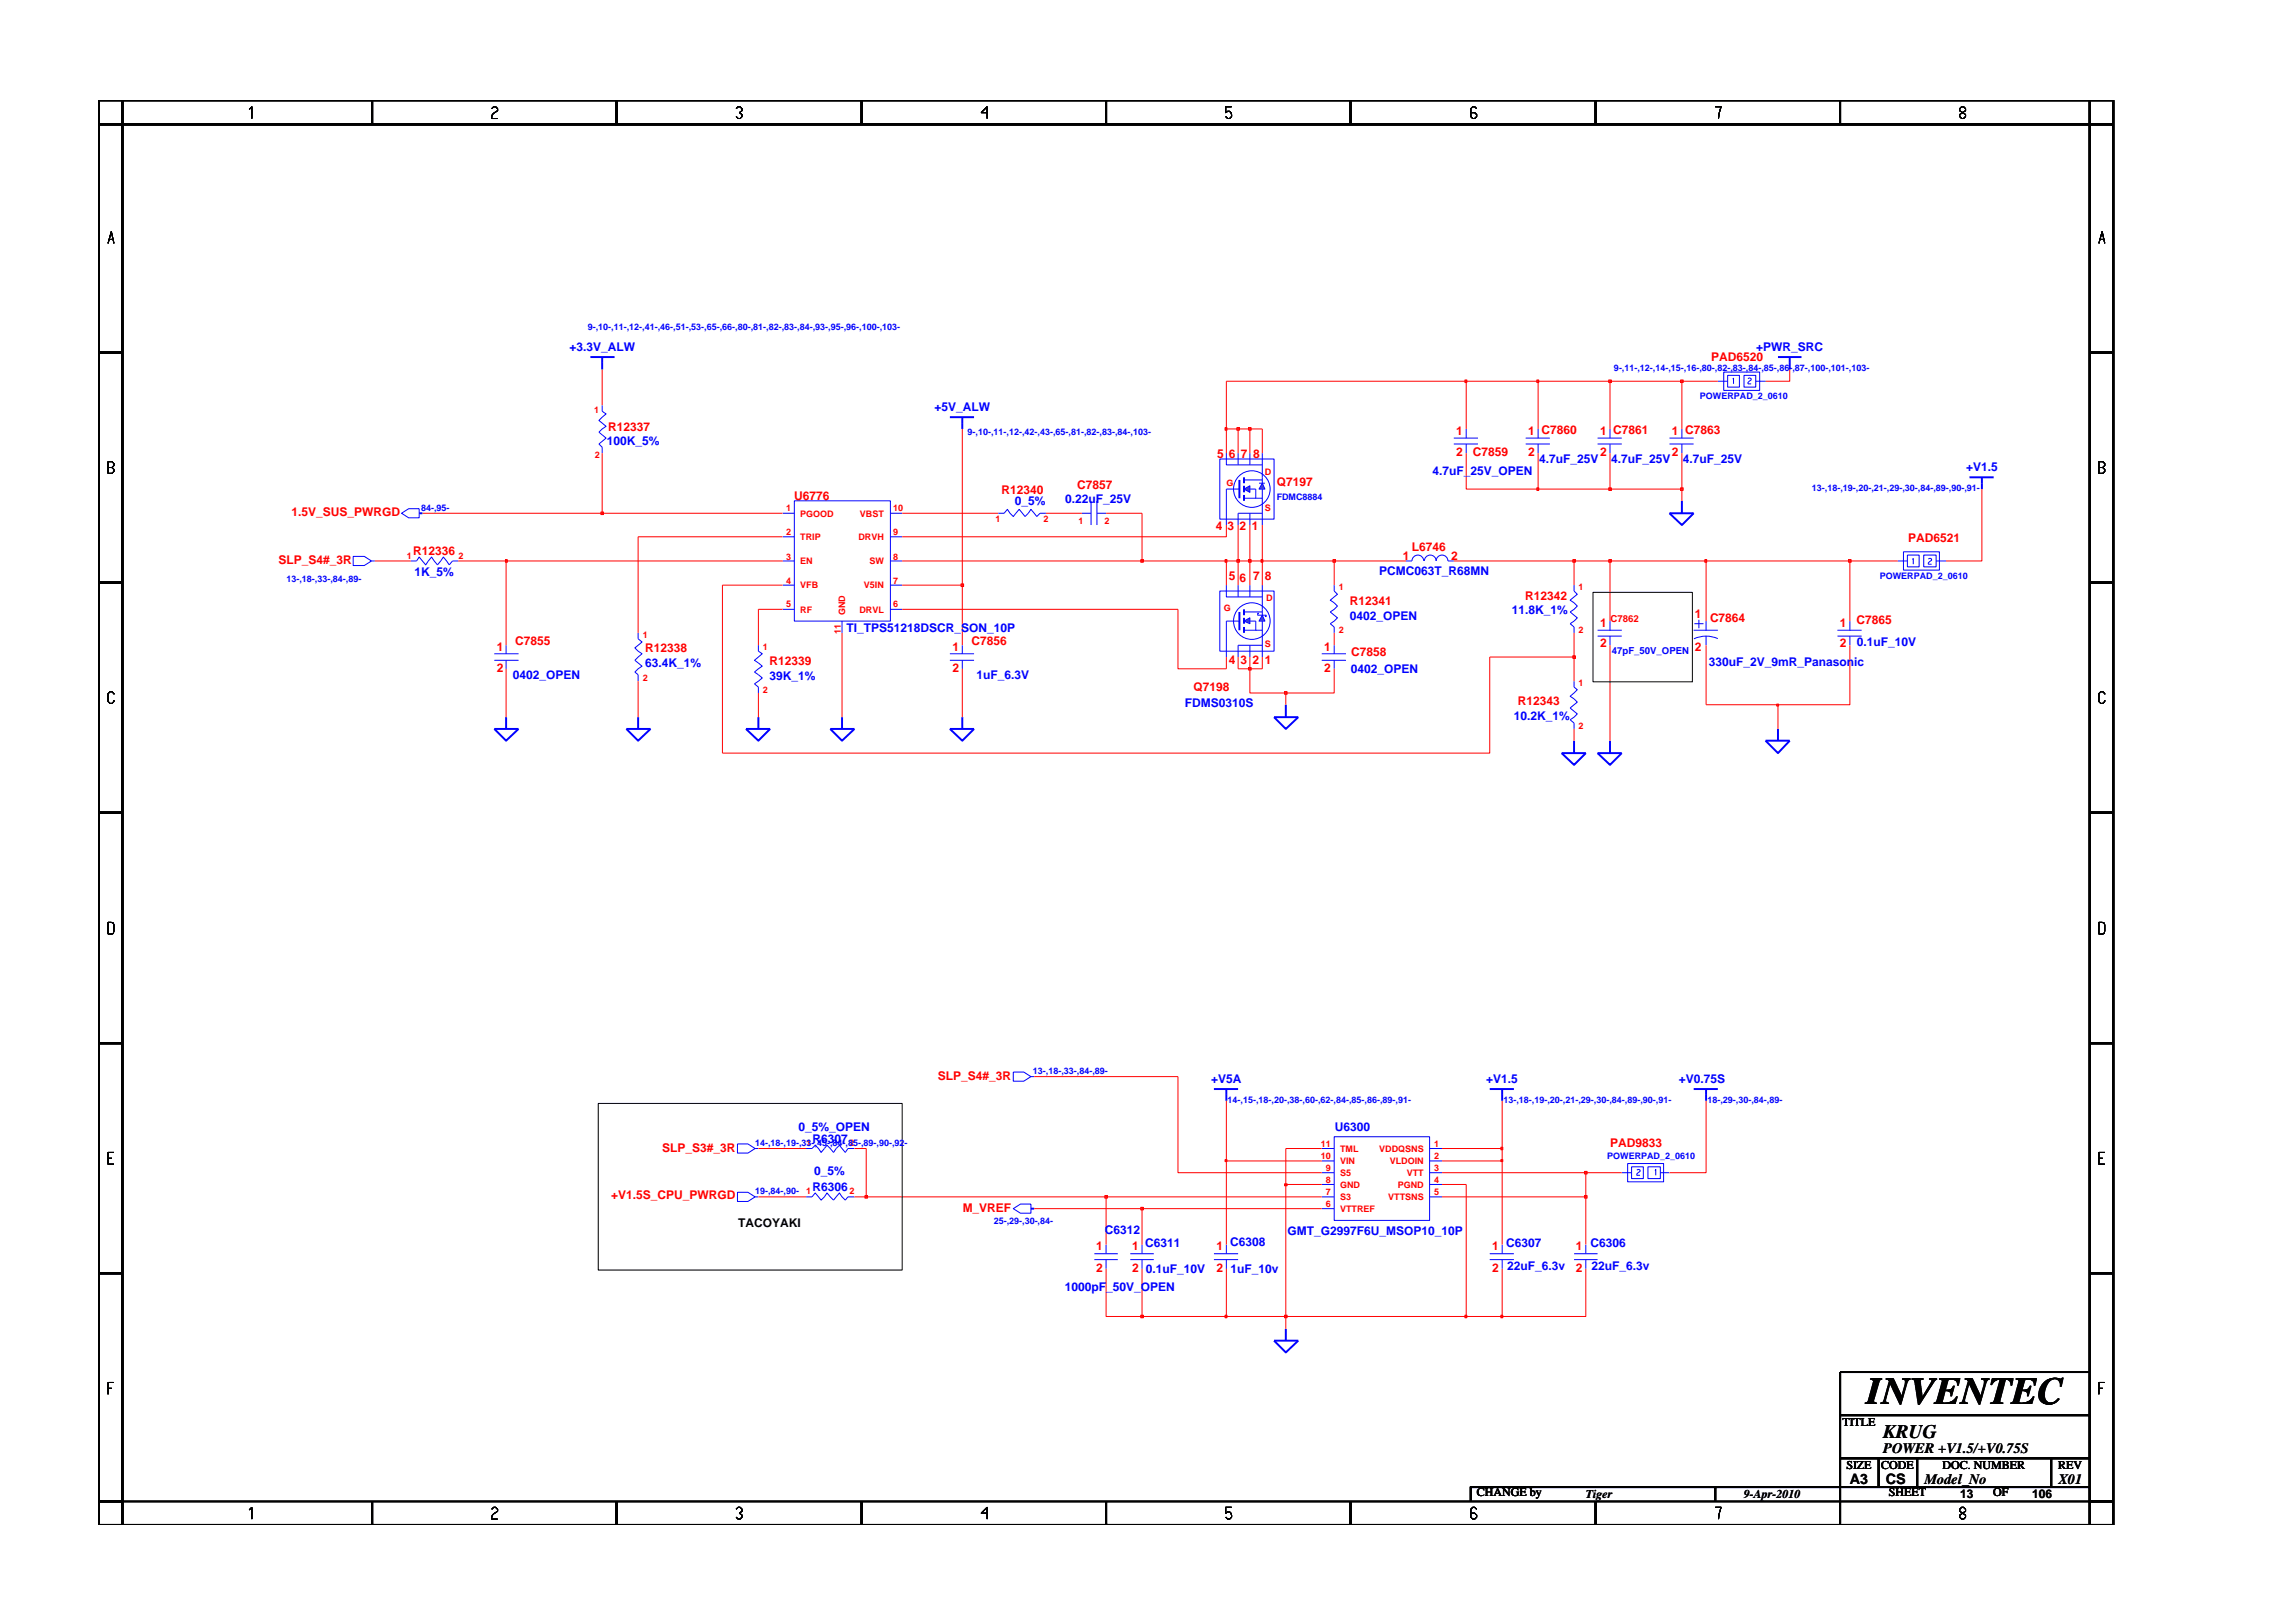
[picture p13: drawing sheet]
<svg xmlns="http://www.w3.org/2000/svg" width="297mm" height="210mm" viewBox="0 0 297 210" stroke-linecap="round" stroke-linejoin="round" font-family="sans-serif">
<defs><g id="words">
<text font-size="5" x="241.8" y="181.9">INVENTEC</text>
<text font-size="2.5" x="244" y="186.3">KRUG</text>
<g font-size="1.9">
<text x="244" y="188.2">POWER +V1.5/+V0.75S</text>
<text x="239.6" y="192.2">A3</text>
<text x="244.3" y="192.3">CS</text>
<text x="249.3" y="192.2">Model_No</text>
<text x="266.6" y="192.2">X01</text>
</g>
<g font-size="1.6" fill="#00f">
<text x="73.8" y="45.5">+3.3V_ALW</text>
<text x="227.5" y="45.5">+PWR_SRC</text>
<text x="121.1" y="53.3">+5V_ALW</text>
<text x="78.6" y="57.7">100K_5%</text>
<text x="131.5" y="65.5">0_5%</text>
<text x="138" y="65.1">0.22uF_25V</text>
<text x="185.6" y="61.5">4.7uF_25V_OPEN</text>
<text x="199.4" y="60">4.7uF_25V</text>
<text x="208.7" y="60">4.7uF_25V</text>
<text x="218" y="60">4.7uF_25V</text>
<text x="254.7" y="61.1">+V1.5</text>
<text x="53.7" y="74.6">1K_5%</text>
<text x="178.7" y="74.5">PCMC063T_R68MN</text>
<text x="109.7" y="81.8">TI_TPS51218DSCR_SON_10P</text>
<text x="174.9" y="80.4">0402_OPEN</text>
<text x="195.9" y="79.5">11.8K_1%</text>
<text x="240.5" y="83.7">0.1uF_10V</text>
<text x="66.4" y="88">0402_OPEN</text>
<text x="83.6" y="86.4">63.4K_1%</text>
<text x="99.7" y="88.1">39K_1%</text>
<text x="126.5" y="88">1uF_6.3V</text>
<text x="175" y="87.2">0402_OPEN</text>
<text x="221.4" y="86.3">330uF_2V_9mR_Panasonic</text>
<text x="153.5" y="91.6">FDMS0310S</text>
<text x="196.1" y="93.2">10.2K_1%</text>
<text x="156.9" y="140.2">+V5A</text>
<text x="192.5" y="140.2">+V1.5</text>
<text x="217.5" y="140.3">+V0.75S</text>
<text x="103.4" y="146.5">0_5%_OPEN</text>
<text x="105.3" y="148">R6307</text>
<text x="172.9" y="146.5">U6300</text>
<text x="105.3" y="154.3">R6306</text>
<text x="105.5" y="152.3">0_5%</text>
<text x="143.1" y="159.9">C6312</text>
<text x="148.4" y="161.6">C6311</text>
<text x="159.4" y="161.4">C6308</text>
<text x="166.8" y="160">GMT_G2997F6U_MSOP10_10P</text>
<text x="195.1" y="161.6">C6307</text>
<text x="206" y="161.6">C6306</text>
<text x="137.9" y="167.3">1000pF_50V_OPEN</text>
<text x="148.4" y="164.9">0.1uF_10V</text>
<text x="159.4" y="164.9">1uF_10v</text>
<text x="195.2" y="164.6">22uF_6.3v</text>
<text x="206.2" y="164.6">22uF_6.3v</text>
</g>
<g font-size="1.6" fill="#f00">
<text x="221.7" y="46.8">PAD6520</text>
<text x="78.8" y="55.8">R12337</text>
<text x="157.7" y="59.3">5</text>
<text x="159.2" y="59.3">6</text>
<text x="160.7" y="59.3">7</text>
<text x="162.3" y="59.3">8</text>
<text x="188.6" y="56.3">1</text>
<text x="188.6" y="59.1">2</text>
<text x="190.8" y="59.1">C7859</text>
<text x="198" y="56.3">1 C7860</text>
<text x="198" y="59.1">2</text>
<text x="207.3" y="56.3">1 C7861</text>
<text x="207.3" y="59.1">2</text>
<text x="216.6" y="59.1">2</text>
<text x="216.6" y="56.3">1 C7863</text>
<text x="102.9" y="64.7">U6776</text>
<text x="129.7" y="64">R12340</text>
<text x="139.6" y="63.3">C7857</text>
<text x="165.4" y="62.9">Q7197</text>
<text x="37.8" y="66.8">1.5V_SUS_PWRGD</text>
<text x="53.5" y="71.9">R12336</text>
<text x="157.5" y="68.6">4</text>
<text x="159" y="68.6">3</text>
<text x="160.6" y="68.6">2</text>
<text x="162.2" y="68.6">1</text>
<text x="182.9" y="71.3">L6746</text>
<text x="247.2" y="70.2">PAD6521</text>
<text x="36.1" y="73.1">SLP_S4#_3R</text>
<text x="159.2" y="75.2">5</text>
<text x="160.6" y="75.4">6</text>
<text x="162.3" y="75.2">7</text>
<text x="163.8" y="75.2">8</text>
<text x="181.7" y="72.5">1</text>
<text x="188" y="72.5">2</text>
<text x="197.6" y="77.8">R12342</text>
<text x="66.7" y="83.5">C7855</text>
<text x="125.8" y="83.5">C7856</text>
<text x="174.9" y="78.4">R12341</text>
<text x="207.3" y="81.2">1</text>
<text x="207.3" y="83.9">2</text>
<text x="219.6" y="80">1</text>
<text x="221.5" y="80.5">C7864</text>
<text x="238.3" y="81.2">1</text>
<text x="238.3" y="83.9">2</text>
<text x="240.5" y="80.8">C7865</text>
<text x="64.4" y="84.4">1</text>
<text x="64.4" y="87">2</text>
<text x="83.6" y="84.5">R12338</text>
<text x="99.7" y="86.1">R12339</text>
<text x="123.4" y="84.4">1</text>
<text x="123.4" y="87">2</text>
<text x="154.6" y="89.5">Q7198</text>
<text x="159.2" y="86.1">4</text>
<text x="160.7" y="86.1">3</text>
<text x="162.2" y="86.1">2</text>
<text x="163.8" y="86.1">1</text>
<text x="171.5" y="84.4">1</text>
<text x="171.5" y="87">2</text>
<text x="175" y="85">C7858</text>
<text x="219.6" y="84.4">2</text>
<text x="196.6" y="91.4">R12343</text>
<text x="121.5" y="139.9">SLP_S4#_3R</text>
<text x="85.8" y="149.2">SLP_S3#_3R</text>
<text x="208.6" y="148.6">PAD9833</text>
<text x="79.2" y="155.4">+V1.5S_CPU_PWRGD</text>
<text x="124.7" y="157">M_VREF</text>
<text x="142" y="162">1</text>
<text x="146.7" y="162">1</text>
<text x="157.6" y="162">1</text>
<text x="193.3" y="162">1</text>
<text x="204.1" y="162">1</text>
<text x="142" y="164.7">2</text>
<text x="146.7" y="164.7">2</text>
<text x="157.6" y="164.7">2</text>
<text x="193.3" y="164.7">2</text>
<text x="204.1" y="164.7">2</text>
</g>
<g font-size="1.6">
<text x="95.6" y="159">TACOYAKI</text>
<text x="238.7" y="184.8">TITLE</text>
<text x="239.2" y="190.4">SIZE</text>
<text x="243.7" y="190.4">CODE</text>
<text x="251.7" y="190.4">DOC. NUMBER</text>
<text x="266.6" y="190.4">REV</text>
<text x="191.3" y="193.8">CHANGE by</text>
<text x="205.4" y="194.1">Tiger</text>
<text x="225.9" y="194.1">9-Apr-2010</text>
<text x="244.7" y="193.8">SHEET</text>
<text x="253.9" y="194.1">13</text>
<text x="258.2" y="193.8">OF</text>
<text x="263.3" y="194.1">106</text>
</g>
<g font-size="1.2" fill="#00f">
<text x="76.1" y="42.7">9-,10-,11-,12-,41-,46-,51-,53-,65-,66-,80-,81-,82-,83-,84-,93-,95-,96-,100-,103-</text>
<text x="209.1" y="48.1">9-,11-,12-,14-,15-,16-,80-,82-,83-,84-,85-,86-,87-,100-,101-,103-</text>
<text x="220.2" y="51.7">POWERPAD_2_0610</text>
<text x="125.3" y="56.4">9-,10-,11-,12-,42-,43-,65-,81-,82-,83-,84-,103-</text>
<text x="165.4" y="64.7">FDMC8884</text>
<text x="234.7" y="63.6">13-,18-,19-,20-,21-,29-,30-,84-,89-,90-,91-</text>
<text x="54.6" y="66.2">84-,95-</text>
<text x="37.1" y="75.4">13-,18-,33-,84-,89-</text>
<text x="243.5" y="75">POWERPAD_2_0610</text>
<text x="208.8" y="84.7">47pF_50V_OPEN</text>
<text x="133.8" y="139.1">13-,18-,33-,84-,89-</text>
<text x="159" y="142.9">14-,15-,18-,20-,38-,60-,62-,84-,85-,86-,89-,91-</text>
<text x="194.8" y="142.9">13-,18-,19-,20-,21-,29-,30-,84-,89-,90-,91-</text>
<text x="221.2" y="142.9">18-,29-,30-,84-,89-</text>
<text x="97.8" y="148.4">14-,18-,19-,33-,45-,84-,85-,89-,90-,92-</text>
<text x="97.8" y="154.6">19-,84-,90-</text>
<text x="208.2" y="150.1">POWERPAD_2_0610</text>
<text x="128.7" y="158.6">25-,29-,30-,84-</text>
</g>
<g font-size="1.2" fill="#f00">
<text x="77" y="53.5">1</text>
<text x="77.1" y="59.3">2</text>
<text x="158.9" y="63">G</text>
<text x="163.9" y="61.5">D</text>
<text x="101.8" y="66.2">1</text>
<text x="101.8" y="69.4">2</text>
<text x="103.7" y="70">TRIP</text>
<text x="103.7" y="66.9">PGOOD</text>
<text x="111.2" y="70">DRVH</text>
<text x="111.4" y="66.9">VBST</text>
<text x="115.7" y="69.4">9</text>
<text x="115.7" y="66.2">10</text>
<text x="129" y="67.6">1</text>
<text x="135.2" y="67.6">2</text>
<text x="139.7" y="67.8">1</text>
<text x="143.1" y="67.8">2</text>
<text x="163.9" y="66.2">S</text>
<text x="52.7" y="72.4">1</text>
<text x="59.4" y="72.4">2</text>
<text x="101.8" y="72.5">3</text>
<text x="101.8" y="75.6">4</text>
<text x="103.7" y="73.1">EN</text>
<text x="103.7" y="76.2">VFB</text>
<text x="111.9" y="76.2">V5IN</text>
<text x="112.6" y="73.1">SW</text>
<text x="115.7" y="72.5">8</text>
<text x="115.7" y="75.6">7</text>
<text x="164" y="77.9">D</text>
<text x="173.4" y="76.5">1</text>
<text x="204.5" y="76.5">1</text>
<text x="83.3" y="82.7">1</text>
<text x="101.8" y="78.7">5</text>
<text x="103.7" y="79.4">RF</text>
<text x="108.9" y="82.1" transform="rotate(-90 108.9 82.1)">11</text>
<text x="109.5" y="79.7" transform="rotate(-90 109.5 79.7)">GND</text>
<text x="111.3" y="79.4">DRVL</text>
<text x="115.7" y="78.7">6</text>
<text x="158.5" y="79.2">G</text>
<text x="163.8" y="83.8">S</text>
<text x="173.4" y="82">2</text>
<text x="204.5" y="82">2</text>
<text x="208.6" y="80.6">C7862</text>
<text x="83.3" y="88.3">2</text>
<text x="98.8" y="84.2">1</text>
<text x="98.8" y="89.8">2</text>
<text x="204.5" y="88.8">1</text>
<text x="204.5" y="94.4">2</text>
<text x="104.4" y="148.4">1</text>
<text x="110" y="148.4">2</text>
<text x="171.1" y="148.6">11</text>
<text x="173.6" y="149.2">TML</text>
<text x="178.7" y="149.2">VDDQSNS</text>
<text x="185.8" y="148.6">1</text>
<text x="104.4" y="154.6">1</text>
<text x="110" y="154.6">2</text>
<text x="171.1" y="150.1">10</text>
<text x="171.8" y="153.3">8</text>
<text x="171.8" y="154.8">7</text>
<text x="171.8" y="151.8">9</text>
<text x="173.6" y="153.9">GND</text>
<text x="173.6" y="150.8">VIN</text>
<text x="173.6" y="155.5">S3</text>
<text x="173.6" y="152.3">S5</text>
<text x="179.8" y="155.5">VTTSNS</text>
<text x="180" y="150.8">VLDOIN</text>
<text x="181.1" y="153.9">PGND</text>
<text x="182.2" y="152.3">VTT</text>
<text x="185.8" y="153.3">4</text>
<text x="185.8" y="150.1">2</text>
<text x="185.8" y="151.8">3</text>
<text x="185.8" y="154.8">5</text>
<text x="171.8" y="156.4">6</text>
<text x="173.6" y="157">VTTREF</text>
</g>
</g></defs>
<g fill="none" stroke="#00f" stroke-width=".13">
<path d="M78 52.5v.8l.5 .3-.9 .9 .9 .7-.9 .8 .9 .8-.9 .7 .4 .4v.8M216.3 56.8h3.1M216.3 57.5h3.1M217.9 55.6v1.2M217.9 57.5v1.2M222.5 49.4h1.3M223.3 48.2h4.7v2.4h-4.7zM223.8 48.6h1.5v1.6h-1.5zM224.5 49.1l.1-.1v.7M225.9 48.6h1.5v1.6h-1.5zM226.4 49.1l.3-.1 .2 .1v.1a.58 .58 0 0 0-.5 .5h.5M227.4 49.4h1.3"/>
<path d="M52 66.5l.9-.6h1.4v1.2h-1.4zM158.9 63.4h1.7M172.8 75.8v.8l.5 .4-1 .8 1 .7-1 .8 1 .7-1 .8 .5 .4v.8M182.1 72.7h.8a.76 .76 0 0 1 .8-.8 .76 .76 0 0 1 .7 .8M184.5 72.7a.76 .76 0 0 1 .8-.8 .76 .76 0 0 1 .7 .8 .76 .76 0 0 1 .8-.8 .76 .76 0 0 1 .8 .8h.7M203.9 75.8v.8l.4 .4-.9 .8 .9 .7-.9 .8 .9 .7-.9 .8 .5 .4v.8M171.2 84.7h3.2M171.2 85.5h3.2M172.8 83.6v1.1M172.8 85.5v1.1M219.4 81.6h3.1M219.5 80.8h1.2"/>
<path d="M220.1 80.3v1.1M221 80.5v1.1M221 82.4v1.2M222.5 82.7a3.7 3.7 0 0 0-3.1 .1M238 81.6h3.2M238 82.4h3.2M239.6 80.5v1.1M239.6 82.4v1.2M210.1 151.9h1.3M210.8 150.7h4.7v2.4h-4.7zM211.4 151.2h1.5v1.5h-1.5zM212 151.6l.3-.1 .2 .1v.2a.58 .58 0 0 0-.5 .5h.5"/>
<path d="M213.5 151.2h1.6v1.5h-1.6zM214.4 151.7l.1-.2v.8M215.1 151.9h1.2"/>
</g>
<path d="M76.5 46.3h3.1M78 46.3v1.6M230.3 46.3h3.1M231.8 46.3v1.6M54.3 66.5h.4M160.6 62.2v2.3M216.3 66.5h3.1l-1.5 1.5zM217.9 64.9v1.6M123 94.4h3.2l-1.5 1.6zM124.7 92.9v1.5M165 173.7h3.2l-1.6 1.5zM166.6 172.2v1.5" fill="none" stroke="#00f" stroke-width=".25"/>
<path d="M163.5 62.6l.4 .8h-.8z" fill="#3c3cc8"/>
<path d="M163.1 62.6h.8M163.5 62.6l.4 .8h-.8z" fill="none" stroke="#00f" stroke-width=".13"/>
<path d="M161.1 63.4l.8-.5v.9z" fill="#3c3cc8"/>
<g fill="none" stroke="#00f" stroke-width=".13">
<path d="M158 59.5h7v7.8h-7zM158.9 58.7v1.5h4.6M160.4 58.7v1.5M161.9 58.7v1.5M163.5 58.7v3.9M158.9 63.4v4.6M161.1 63.4l.8-.5v.9zM161.1 64.5h2.4M161.1 62.2h2.4M161.9 63.4h.8v1.1M161.9 66.5v1.5M163.5 63.4v4.6"/>
<path d="M163.5 66.5h-3.1v1.5M82.7 82v.7l.5 .5-1 .7 1 .8-1 .8 1 .8-1 .8 .5 .3v.9M98.2 83.6v.8l.5 .3-1 .8 1 .8-1 .8 1 .7-1 .8 .5 .4v.8M123 84.7h3.2M123 85.5h3.2M124.7 83.6v1.1M124.7 85.5v1.1M158.9 80.5h1.7"/>
<circle cx="162.2" cy="63.4" r="2.37"/>
</g>
<path d="M160.6 79.3v2.3M161.1 61.8v.8M161.1 62.9v.9M161.1 64.1v.8M81.1 94.4h3.2l-1.6 1.6zM82.7 92.9v1.5M96.6 94.4h3.2l-1.6 1.6zM98.2 92.9v1.5M107.6 94.4h3.1l-1.6 1.6zM109.1 92.9v1.5" fill="none" stroke="#00f" stroke-width=".25"/>
<path d="M163.5 79.7l.4 .8h-.8z" fill="#3c3cc8"/>
<path d="M163.1 79.7h.8M163.5 79.7l.4 .8h-.8z" fill="none" stroke="#00f" stroke-width=".13"/>
<path d="M161.1 80.5l.8-.5v.8z" fill="#3c3cc8"/>
<g fill="none" stroke="#00f" stroke-width=".13">
<path d="M188.3 56.8h3.2M188.3 57.5h3.2M189.9 55.6v1.2M189.9 57.5v1.2M197.6 56.8h3.2M197.6 57.5h3.2M199.2 55.6v1.2M199.2 57.5v1.2M207 56.8h3.1M207 57.5h3.1M208.6 55.6v1.2M208.6 57.5v1.2"/>
<path d="M45.7 72.1h1.5l.9 .6-.9 .6h-1.5zM48.1 72.7h.4M53.2 72.7h.8l.3-.5 .8 1 .8-1 .8 1 .7-1 .8 1 .4-.5h.8M101.4 72.7h1.5M101.4 66.5h1.5M101.4 69.5h1.5M101.4 75.8h1.5M101.4 78.9h1.5M102.9 64.9h12.4v15.6h-12.4zM115.3 72.7h1.6M115.3 66.5h1.6M115.3 69.5h1.6"/>
<path d="M115.3 75.8h1.6M115.3 78.9h1.6M129.3 66.5h.8l.4-.5 .8 .9 .7-.9 .8 .9 .7-.9 .8 .9 .4-.4h.8M140.2 66.5h1.1M141.3 64.9v3.1M142.1 66.5h1.2M142.1 64.9v3.1M158 76.6h7v7.8h-7zM158.9 75.8v1.5h4.6M160.4 75.8v1.5M161.1 79.3h2.4M161.9 75.8v1.5"/>
<path d="M163.1 79.4h-.2v.3h.2M163.5 75.8v3.9M163.9 79.7h.1v.2h-.1M245.8 72.7h1.3M246.6 71.5h4.6v2.4h-4.6zM247.1 71.9h1.5v1.5h-1.5zM247.8 72.5v-.2v.8M249.2 71.9h1.6v1.5h-1.6zM249.8 72.4l.2-.1 .2 .1v.2a.58 .58 0 0 0-.4 .5h.4M250.8 72.7h1.3M64 84.7h3.2M64 85.5h3.2"/>
<path d="M65.6 83.6v1.1M65.6 85.5v1.1M109.1 80.5v1.5M158.9 80.5v4.6M161.1 80.5l.8-.5v.8zM161.1 81.6h2.4M161.9 80.5h.8v1.1M161.9 83.6v1.5M163.5 80.5v4.6M163.5 83.6h-3.1v1.5M203.9 88.3v.7l.4 .4-.9 .8 .9 .8-.9 .7 .9 .8-.9 .7 .5 .5v.7M207 81.6h3.1"/>
<path d="M207 82.4h3.1M208.6 80.5v1.1M208.6 82.4v1.2M131.3 138.9h1.3l.9 .6-.9 .6h-1.3zM133.5 139.5h.5M95.5 148.2h1.4l.9 .6-.9 .6h-1.4zM95.5 154.5h1.4l.9 .6-.9 .5h-1.4zM97.8 148.8h.4M97.8 155.1h.4M104.4 155.1h.8l.4-.6 .8 1 .7-1 .9 1 .7-1 .8 1 .3-.4h.9M104.4 148.8h.8l.4-.4 .8 .9 .7-.9 .9 .9 .7-.9 .8 .9 .3-.5h.9M131.3 156.6l.9-.6h1.3v1.2h-1.3z"/>
<path d="M171.2 148.8h1.6M171.2 150.4h1.6M171.2 151.9h1.6M171.2 153.4h1.6M171.2 155.1h1.6M171.2 156.6h1.6M172.8 147.3h12.4v10.8h-12.4zM185.2 148.8h1.6M185.2 150.4h1.6M185.2 151.9h1.6M185.2 153.4h1.6M185.2 155.1h1.6"/>
<path d="M141.8 162.4h3M141.8 163.2h3M143.3 161.2v1.2M143.3 163.2v1.2M146.4 162.4h3.1M146.4 163.2h3.1M147.9 161.2v1.2M147.9 163.2v1.2M157.3 162.4h3.1M157.3 163.2h3.1M158.9 161.2v1.2M158.9 163.2v1.2"/>
<path d="M193 162.4h3.1M193 163.2h3.1M194.6 161.2v1.2M194.6 163.2v1.2M203.9 162.4h3.1M203.9 163.2h3.1M205.4 161.2v1.2M205.4 163.2v1.2"/>
<circle cx="162.2" cy="80.5" r="2.37"/>
</g>
<g fill="none" stroke="#00f" stroke-width=".25">
<path d="M123 54h3.2M124.7 54v1.6M161.1 78.9v.8M255.1 61.8h3.2M256.7 61.8v1.6M64 94.4h3.2l-1.6 1.6zM65.6 92.9v1.5M161.1 80v.8M161.1 81.2v.8M165 92.9h3.2l-1.6 1.5zM166.6 91.3v1.6M202.3 97.6h3.1l-1.5 1.5z"/>
<path d="M203.9 96v1.6M207 97.6h3.1l-1.5 1.5zM208.6 96v1.6M228.7 96h3.1l-1.5 1.6zM230.3 94.4v1.6M133.5 156.6h.5M157.3 141.1h3.1M158.9 141.1v1.5M193 141.1h3.1M194.6 141.1v1.5M219.4 141.1h3.1M221 141.1v1.5"/>
</g>
<path d="M143.3 164.4v6.1h4.6M166.6 170.5v1.7" fill="none" stroke="#f00" stroke-width=".13"/>
<path d="M147.8 170.4h.3v.3h-.3z" fill-rule="evenodd" fill="#8e2323"/>
<path d="M147.8 170.4h.3v.3h-.3zM147.9 164.4v6.1h11" fill="none" stroke="#f00" stroke-width=".13"/>
<path d="M158.7 170.4h.2v.3h-.2z" fill="#8e2323"/>
<path d="M158.7 170.4h.2v.3h-.2zM158.9 164.4v6.1h7.7" fill="none" stroke="#f00" stroke-width=".13"/>
<path d="M166.4 170.4h.3v.3h-.3z" fill-rule="evenodd" fill="#8e2323"/>
<path d="M166.6 153.4v17.1h23.3M166.4 170.4h.3v.3h-.3z" fill="none" stroke="#f00" stroke-width=".13"/>
<path d="M189.8 170.4h.2v.3h-.2z" fill-rule="evenodd" fill="#8e2323"/>
<path d="M189.9 153.4v17.1h4.7M189.8 170.4h.2v.3h-.2z" fill="none" stroke="#f00" stroke-width=".13"/>
<path d="M194.4 170.4h.3v.3h-.3z" fill-rule="evenodd" fill="#8e2323"/>
<path d="M134 156.6h13.9v4.6M143.3 155.1v6.1M158.9 150.4v10.8M194.6 150.4v10.8M205.4 155.1v6.1M194.4 170.4h.3v.3h-.3zM194.6 164.4v6.1h10.8v-6.1" fill="none" stroke="#f00" stroke-width=".13"/>
<path d="M147.8 156.4h.3v.3h-.3z" fill="#8e2323"/>
<path d="M98.2 155.1h6.2M110.7 155.1h1.5M147.8 156.4h.3v.3h-.3zM147.9 156.6h23.3" fill="none" stroke="#f00" stroke-width=".13"/>
<path d="M112 154.9h.4v.3h-.4z" fill="#8e2323"/>
<path d="M112 154.9h.4v.3h-.4zM112.2 148.8v6.3h31.1" fill="none" stroke="#f00" stroke-width=".13"/>
<path d="M143.1 154.9h.4v.3h-.4z" fill-rule="evenodd" fill="#8e2323"/>
<path d="M143.1 154.9h.4v.3h-.4zM143.3 155.1h27.9M186.8 155.1h18.6" fill="none" stroke="#f00" stroke-width=".13"/>
<path d="M205.3 154.9h.3v.3h-.3z" fill-rule="evenodd" fill="#8e2323"/>
<path d="M205.3 154.9h.3v.3h-.3zM205.4 151.9v3.2" fill="none" stroke="#f00" stroke-width=".13"/>
<path d="M166.4 153.4h.3v.2h-.3z" fill-rule="evenodd" fill="#8e2323"/>
<path d="M152.6 139.5v12.4h18.6M166.4 153.4h.3v.2h-.3zM166.6 148.8v4.6h4.6M186.8 153.4h3.1M186.8 151.9h18.6" fill="none" stroke="#f00" stroke-width=".13"/>
<path d="M205.3 151.8h.3v.3h-.3z" fill="#8e2323"/>
<path d="M205.3 151.8h.3v.3h-.3zM205.4 151.9h4.7M221 142.6v9.3h-4.7" fill="none" stroke="#f00" stroke-width=".13"/>
<path d="M158.7 150.2h.2v.3h-.2z" fill="#8e2323"/>
<path d="M158.7 150.2h.2v.3h-.2zM158.9 142.6v7.8h12.3M186.8 150.4h7.8" fill="none" stroke="#f00" stroke-width=".13"/>
<path d="M194.4 150.2h.3v.3h-.3z" fill-rule="evenodd" fill="#8e2323"/>
<path d="M98.2 148.8h6.2M110.7 148.8h1.5M166.6 148.8h4.6M186.8 148.8h7.8v1.6M194.4 150.2h.3v.3h-.3z" fill="none" stroke="#f00" stroke-width=".13"/>
<path d="M194.4 148.6h.3v.4h-.3z" fill-rule="evenodd" fill="#8e2323"/>
<g fill="none" stroke="#f00" stroke-width=".13">
<path d="M93.6 75.8v21.8h99.4v-12.5M65.6 86.6v6.3M82.7 88.3v4.6M98.2 89.8v3.1M109.1 82v10.9M124.7 86.6v6.3M166.6 89.8v1.5M203.9 94.4v1.6M208.6 83.6v12.4M221 83.6v7.7h9.3v3.1M134 139.5h18.6M194.4 148.6h.3v.4h-.3z"/>
<path d="M194.6 142.6v6.2"/>
</g>
<path d="M230.2 91.2h.2v.3h-.2z" fill-rule="evenodd" fill="#8e2323"/>
<path d="M161.9 86.6v3.2h4.7M230.2 91.2h.2v.3h-.2zM239.6 83.6v7.7h-9.3" fill="none" stroke="#f00" stroke-width=".13"/>
<path d="M166.4 89.6h.3v.3h-.3z" fill="#8e2323"/>
<path d="M152.6 78.9v7.7h6.3v-1.5M160.4 85.1v1.5h1.5M166.4 89.6h.3v.3h-.3zM172.8 86.6v3.2h-6.2M203.9 85.1v3.2" fill="none" stroke="#f00" stroke-width=".13"/>
<path d="M161.7 86.5h.4v.3h-.4z" fill-rule="evenodd" fill="#8e2323"/>
<path d="M161.7 86.5h.4v.3h-.4zM161.9 85.1v1.5h1.6v-1.5M193 85.1h10.9" fill="none" stroke="#f00" stroke-width=".13"/>
<path d="M203.7 84.9h.4v.4h-.4z" fill="#8e2323"/>
<path d="M65.6 72.7v10.9M82.7 69.5v12.5M93.6 75.8h7.8M101.4 78.9h-3.2v4.7M116.9 75.8h7.8v7.8M116.9 78.9h35.7M208.6 72.7v7.8M221 72.7v7.8M239.6 72.7v7.8M172.8 82v1.6M203.7 84.9h.4v.4h-.4zM203.9 82v3.1" fill="none" stroke="#f00" stroke-width=".13"/>
<path d="M124.5 75.6h.3v.4h-.3z" fill-rule="evenodd" fill="#8e2323"/>
<path d="M124.7 55.6v20.2M48.5 72.7h4.7M59.4 72.7h6.2M124.5 75.6h.3v.4h-.3zM158.9 72.7v3.1M160.4 72.7v3.1M161.9 72.7v3.1M163.5 72.7v3.1M172.8 72.7v3.1M203.9 72.7v3.1" fill="none" stroke="#f00" stroke-width=".13"/>
<path d="M65.5 72.5h.2v.3h-.2z" fill-rule="evenodd" fill="#8e2323"/>
<path d="M65.5 72.5h.2v.3h-.2zM65.6 72.7h35.8M116.9 72.7h31" fill="none" stroke="#f00" stroke-width=".13"/>
<path d="M147.8 72.5h.3v.3h-.3z" fill-rule="evenodd" fill="#8e2323"/>
<path d="M147.8 72.5h.3v.3h-.3zM147.9 66.5v6.2h11" fill="none" stroke="#f00" stroke-width=".13"/>
<path d="M158.7 72.5h.2v.3h-.2z" fill="#8e2323"/>
<path d="M158.7 72.5h.2v.3h-.2zM158.9 72.7h1.5" fill="none" stroke="#f00" stroke-width=".13"/>
<path d="M160.2 72.5h.4v.3h-.4z" fill-rule="evenodd" fill="#8e2323"/>
<path d="M160.2 72.5h.4v.3h-.4zM160.4 68v4.7h1.5" fill="none" stroke="#f00" stroke-width=".13"/>
<path d="M161.7 72.5h.4v.3h-.4z" fill-rule="evenodd" fill="#8e2323"/>
<path d="M161.7 72.5h.4v.3h-.4zM161.9 68v4.7h1.6" fill="none" stroke="#f00" stroke-width=".13"/>
<path d="M163.4 72.5h.2v.3h-.2z" fill="#8e2323"/>
<path d="M163.4 72.5h.2v.3h-.2zM163.5 68v4.7h9.3" fill="none" stroke="#f00" stroke-width=".13"/>
<path d="M172.7 72.5h.3v.3h-.3z" fill="#8e2323"/>
<path d="M172.7 72.5h.3v.3h-.3zM172.8 72.7h9.3M188.3 72.7h15.6" fill="none" stroke="#f00" stroke-width=".13"/>
<path d="M203.7 72.5h.4v.3h-.4z" fill-rule="evenodd" fill="#8e2323"/>
<path d="M203.7 72.5h.4v.3h-.4zM203.9 72.7h4.7" fill="none" stroke="#f00" stroke-width=".13"/>
<path d="M208.4 72.5h.3v.3h-.3z" fill-rule="evenodd" fill="#8e2323"/>
<path d="M208.4 72.5h.3v.3h-.3zM208.6 72.7h12.4" fill="none" stroke="#f00" stroke-width=".13"/>
<path d="M220.8 72.5h.3v.3h-.3z" fill="#8e2323"/>
<path d="M220.8 72.5h.3v.3h-.3zM221 72.7h18.6" fill="none" stroke="#f00" stroke-width=".13"/>
<path d="M239.5 72.5h.3v.3h-.3z" fill-rule="evenodd" fill="#8e2323"/>
<path d="M54.7 66.5h23.3M82.7 69.5h18.7M158.9 68v1.5h-42M239.5 72.5h.3v.3h-.3zM239.6 72.7h6.2M256.7 63.4v9.3h-4.6" fill="none" stroke="#f00" stroke-width=".13"/>
<path d="M77.8 66.3h.4v.4h-.4z" fill-rule="evenodd" fill="#8e2323"/>
<path d="M78 58.7v7.8h23.4M189.9 58.7v4.7h9.3M77.8 66.3h.4v.4h-.4zM116.9 66.5h12.4M135.5 66.5h4.7M143.3 66.5h4.6M217.9 63.4v1.5" fill="none" stroke="#f00" stroke-width=".13"/>
<path d="M199.1 63.2h.2v.3h-.2z" fill-rule="evenodd" fill="#8e2323"/>
<path d="M199.2 58.7v4.7h9.4M199.1 63.2h.2v.3h-.2z" fill="none" stroke="#f00" stroke-width=".13"/>
<path d="M208.4 63.2h.3v.3h-.3z" fill-rule="evenodd" fill="#8e2323"/>
<path d="M208.6 58.7v4.7h9.3M208.4 63.2h.3v.3h-.3z" fill="none" stroke="#f00" stroke-width=".13"/>
<path d="M217.7 63.2h.3v.3h-.3z" fill="#8e2323"/>
<path d="M158.9 55.6v3.1M160.4 55.6v3.1M161.9 55.6v3.1M163.5 55.6v3.1M217.9 58.7v4.7M217.7 63.2h.3v.3h-.3z" fill="none" stroke="#f00" stroke-width=".13"/>
<path d="M158.7 55.4h.2v.3h-.2z" fill="#8e2323"/>
<path d="M158.7 55.4h.2v.3h-.2zM158.9 49.4v6.2h1.5" fill="none" stroke="#f00" stroke-width=".13"/>
<path d="M160.2 55.4h.4v.3h-.4z" fill-rule="evenodd" fill="#8e2323"/>
<path d="M160.2 55.4h.4v.3h-.4zM160.4 55.6h1.5" fill="none" stroke="#f00" stroke-width=".13"/>
<path d="M161.7 55.4h.4v.3h-.4z" fill-rule="evenodd" fill="#8e2323"/>
<path d="M78 47.9v4.6M158.9 49.4h31v6.2M161.7 55.4h.4v.3h-.4zM161.9 55.6h1.6M199.2 49.4v6.2M208.6 49.4v6.2M217.9 49.4v6.2" fill="none" stroke="#f00" stroke-width=".13"/>
<path d="M189.8 49.2h.2v.4h-.2z" fill-rule="evenodd" fill="#8e2323"/>
<path d="M189.8 49.2h.2v.4h-.2zM189.9 49.4h9.3" fill="none" stroke="#f00" stroke-width=".13"/>
<path d="M199.1 49.2h.2v.4h-.2z" fill-rule="evenodd" fill="#8e2323"/>
<path d="M199.1 49.2h.2v.4h-.2zM199.2 49.4h9.4" fill="none" stroke="#f00" stroke-width=".13"/>
<path d="M208.4 49.2h.3v.4h-.3z" fill-rule="evenodd" fill="#8e2323"/>
<path d="M208.4 49.2h.3v.4h-.3zM208.6 49.4h9.3" fill="none" stroke="#f00" stroke-width=".13"/>
<path d="M217.7 49.2h.3v.4h-.3z" fill="#8e2323"/>
<path d="M217.7 49.2h.3v.4h-.3zM217.9 49.4h4.6M231.8 47.9v1.5h-3.1" fill="none" stroke="#f00" stroke-width=".13"/>
<g fill="none" stroke="#000" stroke-width=".25">
<path d="M12.8 13h261v184.6h-261zM12.8 16.1h261M15.9 13v184.6M48.2 13v3.1M79.9 13v3.1M111.6 13v3.1M143.3 13v3.1M174.9 13v3.1M206.7 13v3.1M238.4 13v3.1M270.7 13v184.6M12.8 45.7h3.1"/>
<path d="M270.7 45.7h3.1M12.8 75.5h3.1M270.7 75.5h3.1M12.8 105.3h3.1M270.7 105.3h3.1M12.8 135.2h3.1M270.7 135.2h3.1M12.8 165h3.1M270.7 165h3.1M270.7 177.7h-32.3v19.9M12.8 194.5h261M48.2 194.5v3.1"/>
<path d="M79.9 194.5v3.1M111.6 194.5v3.1M143.3 194.5v3.1M174.9 194.5v3.1M206.7 194.5v3.1M222.2 192.6v1.9M238.4 183.3h32.3M238.4 188.9h32.3M243.4 188.9v3.7M248.4 188.9v3.7M265.7 188.9v3.7M270.7 192.6h-80.2v1.9"/>
</g>
<g fill="none" stroke="#000" stroke-width=".13">
<path d="M32.6 13.8v1.6v-1.6l-.3 .4zM64 13.8l-.3 .3 .3-.3h.2l.3 .3v.2l-.7 .5-.1 .6h.8h-.8l.1-.6 .7-.5v-.2l-.3-.3zM95.6 13.8l-.2 .3 .2-.3h.3l.2 .3v.2l-.3 .3 .3 .2v.3l-.2 .3h-.3l-.2-.3 .2 .3h.3l.2-.3v-.3l-.3-.2 .3-.3v-.2l-.2-.3zM127.9 13.8v1.6v-1.6l-.8 .8h.8h-.8zM158.8 13.8h.7h-.7v.8l.2-.2a.5 .5 0 0 1 .5 .7l-.2 .3h-.3l-.2-.3 .2 .3h.3l.2-.3a.5 .5 0 0 0-.5-.7l-.2 .2zM190.8 13.8h.2l.3 .3-.3-.3h-.2l-.3 .3v1l.3 .3h.2l.3-.3v-.3l-.3-.2h-.5h.5l.3 .2v.3l-.3 .3h-.2l-.3-.3v-1zM222.2 13.8h.8l-.4 1.6 .4-1.6zM254.1 13.8l-.2 .3v.2l.7 .5v.3l-.2 .3h-.3l-.2-.3v-.3l.7-.5v-.2l-.2-.3zM14 31.5l.4-1.5 .4 1.5M14.1 31h.6M271.9 31.5l.4-1.5 .4 1.5M272 31h.6"/>
<path d="M14 59.8h.5l.3 .3v.2l-.3 .3 .3 .2v.3l-.3 .2h-.5zM14 59.8h.5l.3 .3v.2l-.3 .3h-.5h.5l.3 .2v.3l-.3 .2h-.5zM271.9 59.8h.5l.3 .3v.2l-.3 .3h-.5h.5l.3 .2v.3l-.3 .2h-.5zM271.9 59.8h.5l.3 .3v.2l-.3 .3 .3 .2v.3l-.3 .2h-.5zM206.4 76.7h12.8v11.6h-12.8zM14 89.9l.3-.3h.2l.3 .3-.3-.3h-.2l-.3 .3v1l.3 .2h.2l.3-.2v-.2v.2l-.3 .2h-.2l-.3-.2zM271.9 89.9l.2-.3h.3l.3 .3-.3-.3h-.3l-.2 .3v1l.2 .2h.3l.3-.2v-.2v.2l-.3 .2h-.3l-.2-.2zM14 119.5l.7 .1 .1 .2-.1 1.1-.7 .1zM271.9 119.5l.7 .1 .1 .2-.1 1.1-.7 .1zM14 150.1h.5M14.8 149.3h-.8v1.5h.8M77.5 142.9h39.4v21.6h-39.4z"/>
<path d="M271.9 149.3v1.5h.8h-.8v-1.5h.8zM271.9 150.1h.5M14 179.1v1.5v-1.5h.8zM14 179.9h.5M271.9 179.1v1.5v-1.5h.8zM271.9 179.9h.5M32.3 195.6l.3-.3v1.5M64 195.3l-.3 .2 .3-.2h.2l.3 .2v.3l-.7 .5-.1 .5h.8h-.8l.1-.5 .7-.5v-.3l-.3-.2zM95.6 195.3l-.2 .2 .2-.2h.3l.2 .2v.3l-.3 .2 .3 .3v.2l-.2 .3h-.3l-.2-.3 .2 .3h.3l.2-.3v-.2l-.3-.3 .3-.2v-.3l-.2-.2zM127.9 195.3v1.5v-1.5l-.8 .7h.8h-.8zM158.8 195.3h.7h-.7v.7l.2-.1a.5 .5 0 0 1 .5 .6l-.2 .3h-.3l-.2-.3 .2 .3h.3l.2-.3a.5 .5 0 0 0-.5-.6l-.2 .1zM190.8 195.3h.2l.3 .2-.3-.2h-.2l-.3 .2v1l.3 .3h.2l.3-.3v-.2l-.3-.3h-.5h.5l.3 .3v.2l-.3 .3h-.2l-.3-.3v-1z"/>
<path d="M222.2 195.3h.8l-.4 1.5 .4-1.5zM254.1 195.3l-.2 .2v.3l.7 .5v.2l-.2 .3h-.3l-.2-.3v-.2l.7-.5v-.3l-.2-.2z"/>
</g>
<use href="#words"/>
</svg>
